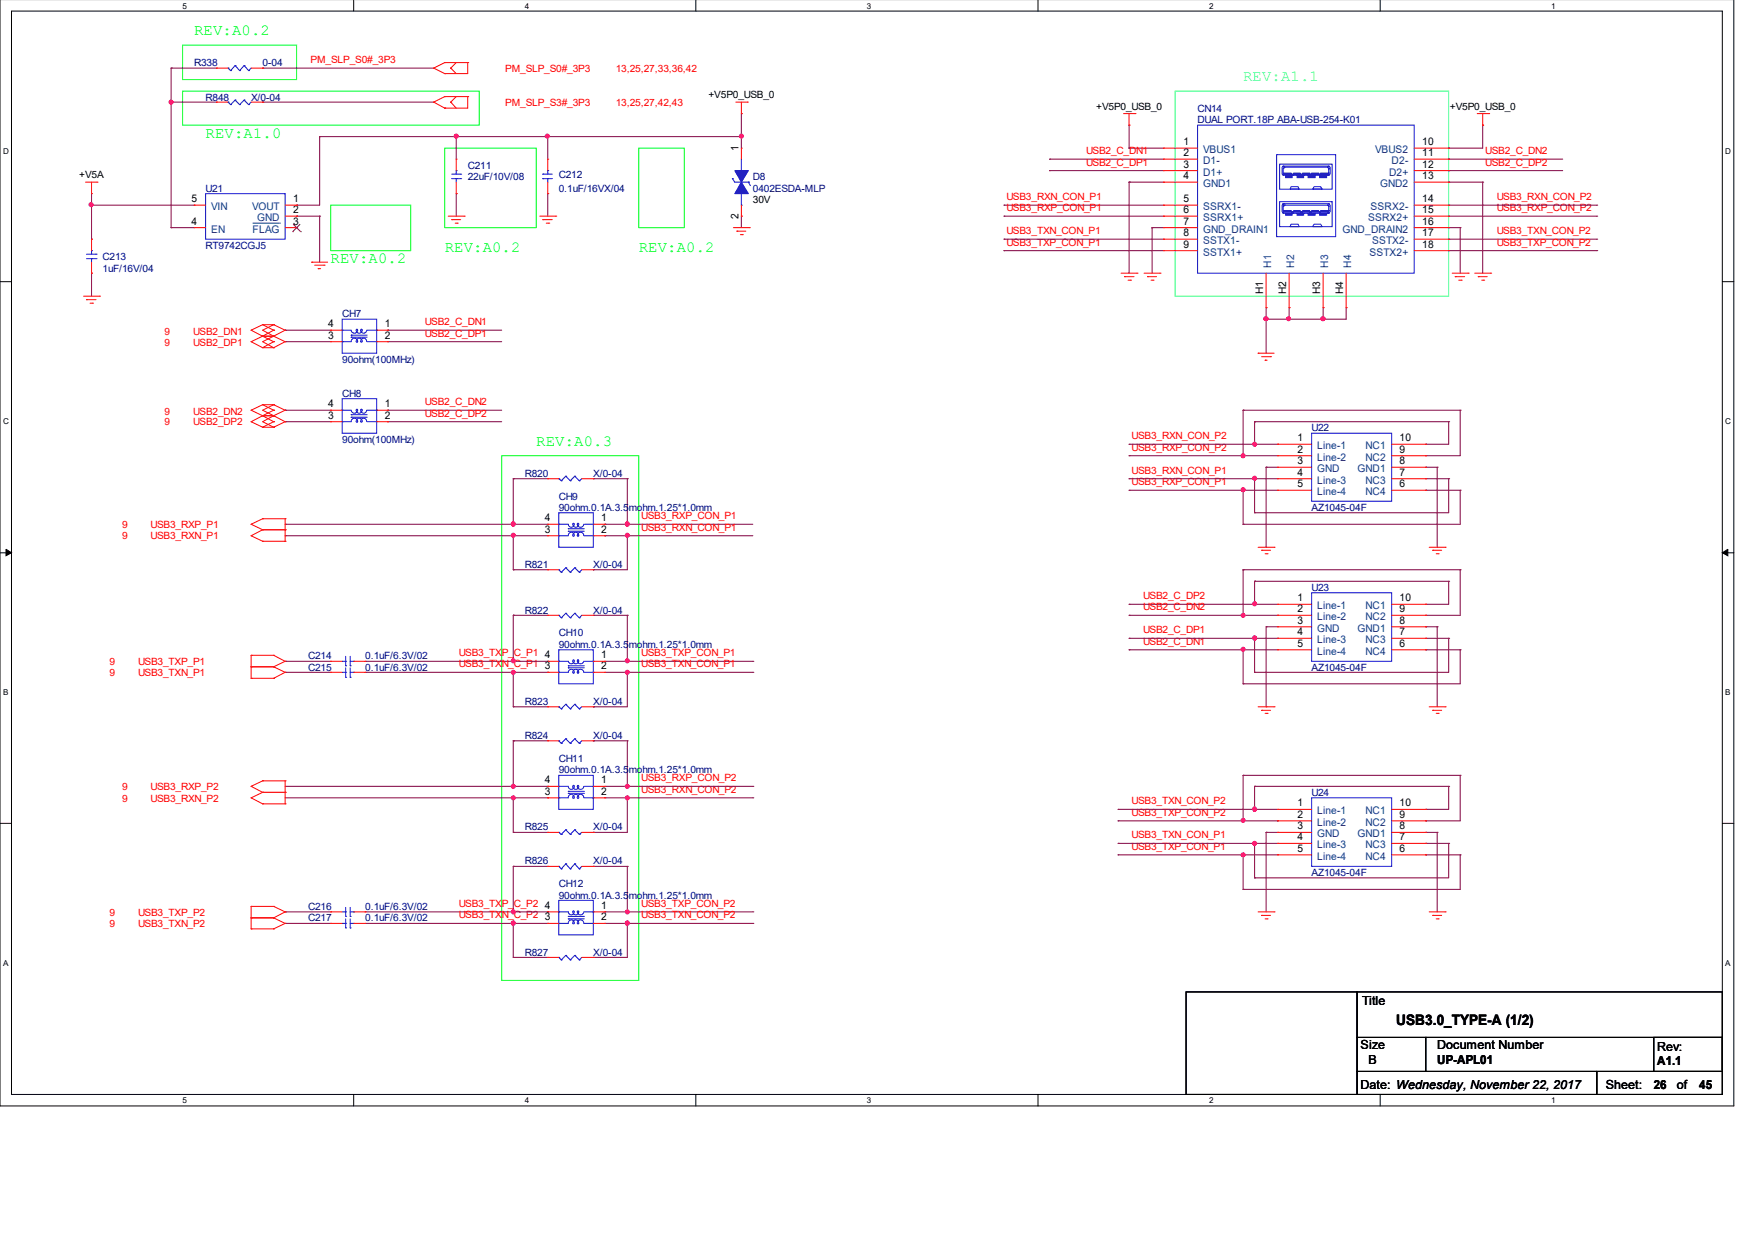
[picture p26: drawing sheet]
<svg xmlns="http://www.w3.org/2000/svg" width="297mm" height="210mm" viewBox="0 0 297 210" stroke-linecap="round" stroke-linejoin="round" font-family="sans-serif">
<defs><g id="words">
<g font-size="2.6" fill="#0f0">
<text x="32.9" y="5.9">REV:A0.2</text>
<text x="34.8" y="23.3">REV:A1.0</text>
<text x="56" y="44.5">REV:A0.2</text>
<text x="75.3" y="42.6">REV:A0.2</text>
<text x="108.1" y="42.6">REV:A0.2</text>
<text x="90.8" y="75.5">REV:A0.3</text>
</g>
<text font-size="2.6" fill="#0ff" x="210.4" y="13.6">REV:A1.1</text>
<text font-size="2.5" x="236.3" y="173.5">USB3.0_TYPE-A (1/2)</text>
<g font-size="2.1">
<text x="230.5" y="170.2">Title</text>
<text x="230.3" y="177.6">Size</text>
<text x="243.2" y="177.6">Document Number</text>
<text x="280.5" y="178">Rev:</text>
<text x="230.3" y="184.3">Date: Wednesday, November 22, 2017</text>
<text x="231.6" y="180.1">B</text>
<text x="243.2" y="180.2">UP-APL01</text>
<text x="271.8" y="184.3">Sheet:</text>
<text x="279.9" y="184.4">26</text>
<text x="280.5" y="180.4">A1.1</text>
<text x="283.8" y="184.3">of</text>
<text x="287.6" y="184.4">45</text>
</g>
<g font-size="1.8">
<text x="125" y="25.6" transform="rotate(-90 125 25.6)">1</text>
<text x="200.3" y="24.6">1</text>
<text x="200.3" y="26.4">2</text>
<text x="200.3" y="28.4">3</text>
<text x="240.7" y="24.6">10</text>
<text x="240.7" y="26.4">11</text>
<text x="240.7" y="28.4">12</text>
<text x="32.4" y="34.2">5</text>
<text x="49.6" y="34.2">1</text>
<text x="200.3" y="30.3">4</text>
<text x="200.3" y="34.2">5</text>
<text x="240.7" y="30.3">13</text>
<text x="240.7" y="34.2">14</text>
<text x="32.4" y="38">4</text>
<text x="49.6" y="38">3</text>
<text x="49.6" y="36.1">2</text>
<text x="125" y="37" transform="rotate(-90 125 37)">2</text>
<text x="200.3" y="36.1">6</text>
<text x="200.3" y="38">7</text>
<text x="200.3" y="40">8</text>
<text x="200.3" y="41.9">9</text>
<text x="240.7" y="36.1">15</text>
<text x="240.7" y="38">16</text>
<text x="240.7" y="40">17</text>
<text x="240.7" y="41.9">18</text>
<text x="213.8" y="49.8" transform="rotate(-90 213.8 49.8)">H1</text>
<text x="217.7" y="49.8" transform="rotate(-90 217.7 49.8)">H2</text>
<text x="223.4" y="49.8" transform="rotate(-90 223.4 49.8)">H3</text>
<text x="227.3" y="49.8" transform="rotate(-90 227.3 49.8)">H4</text>
<text x="55.5" y="55.4">4</text>
<text x="55.5" y="57.3">3</text>
<text x="65.1" y="57.3">2</text>
<text x="65.1" y="55.4">1</text>
<text x="55.5" y="68.9">4</text>
<text x="55.5" y="70.9">3</text>
<text x="65.1" y="70.9">2</text>
<text x="65.1" y="68.9">1</text>
<text x="219.6" y="74.7">1</text>
<text x="219.6" y="76.6">2</text>
<text x="236.9" y="76.6">9</text>
<text x="236.9" y="74.7">10</text>
<text x="219.6" y="78.6">3</text>
<text x="219.6" y="80.5">4</text>
<text x="219.6" y="82.5">5</text>
<text x="236.9" y="80.5">7</text>
<text x="236.9" y="82.5">6</text>
<text x="236.9" y="78.6">8</text>
<text x="92.2" y="88.2">4</text>
<text x="101.8" y="88.2">1</text>
<text x="92.2" y="90.2">3</text>
<text x="101.8" y="90.2">2</text>
<text x="219.6" y="101.8">1</text>
<text x="236.9" y="101.8">10</text>
<text x="219.6" y="103.6">2</text>
<text x="219.6" y="105.6">3</text>
<text x="219.6" y="107.5">4</text>
<text x="236.9" y="103.6">9</text>
<text x="236.9" y="107.5">7</text>
<text x="236.9" y="105.6">8</text>
<text x="92.2" y="111.4">4</text>
<text x="92.2" y="113.3">3</text>
<text x="101.8" y="113.3">2</text>
<text x="101.8" y="111.4">1</text>
<text x="219.6" y="109.5">5</text>
<text x="236.9" y="109.5">6</text>
<text x="92.2" y="132.6">4</text>
<text x="92.2" y="134.5">3</text>
<text x="101.8" y="134.5">2</text>
<text x="101.8" y="132.6">1</text>
<text x="219.6" y="136.5">1</text>
<text x="236.9" y="136.5">10</text>
<text x="219.6" y="138.4">2</text>
<text x="219.6" y="140.4">3</text>
<text x="219.6" y="142.3">4</text>
<text x="236.9" y="138.4">9</text>
<text x="236.9" y="142.3">7</text>
<text x="236.9" y="140.4">8</text>
<text x="219.6" y="144.2">5</text>
<text x="236.9" y="144.2">6</text>
<text x="92.2" y="153.9">4</text>
<text x="92.2" y="155.8">3</text>
<text x="101.8" y="155.8">2</text>
<text x="101.8" y="153.9">1</text>
</g>
<g font-size="1.8" fill="#004080">
<text x="203.6" y="25.9">VBUS1</text>
<text x="203.6" y="27.8">D1-</text>
<text x="203.6" y="29.7">D1+</text>
<text x="232.7" y="25.9">VBUS2</text>
<text x="235.1" y="29.7">D2+</text>
<text x="235.5" y="27.8">D2-</text>
<text x="35.7" y="35.6">VIN</text>
<text x="42.7" y="35.6">VOUT</text>
<text x="203.6" y="31.7">GND1</text>
<text x="203.6" y="35.6">SSRX1-</text>
<text x="232" y="35.6">SSRX2-</text>
<text x="233.6" y="31.7">GND2</text>
<text x="35.7" y="39.4">EN</text>
<text x="42.8" y="39.4">FLAG</text>
<text x="43.5" y="37.4">GND</text>
<text x="203.6" y="37.4">SSRX1+</text>
<text x="203.6" y="39.4">GND_DRAIN1</text>
<text x="203.6" y="41.3">SSTX1-</text>
<text x="227.2" y="39.4">GND_DRAIN2</text>
<text x="231.6" y="37.4">SSRX2+</text>
<text x="232.2" y="41.3">SSTX2-</text>
<text x="203.6" y="43.3">SSTX1+</text>
<text x="215.1" y="45.3" transform="rotate(-90 215.1 45.3)">H1</text>
<text x="219" y="45.3" transform="rotate(-90 219 45.3)">H2</text>
<text x="224.8" y="45.3" transform="rotate(-90 224.8 45.3)">H3</text>
<text x="228.7" y="45.3" transform="rotate(-90 228.7 45.3)">H4</text>
<text x="231.8" y="43.3">SSTX2+</text>
<text x="222.9" y="76">Line-1</text>
<text x="222.9" y="78">Line-2</text>
<text x="231.1" y="78">NC2</text>
<text x="231.1" y="76">NC1</text>
<text x="222.9" y="79.9">GND</text>
<text x="222.9" y="81.9">Line-3</text>
<text x="222.9" y="83.8">Line-4</text>
<text x="229.8" y="79.9">GND1</text>
<text x="231.1" y="81.9">NC3</text>
<text x="231.1" y="83.8">NC4</text>
<text x="222.9" y="103.1">Line-1</text>
<text x="222.9" y="105">Line-2</text>
<text x="222.9" y="106.9">GND</text>
<text x="229.8" y="106.9">GND1</text>
<text x="231.1" y="105">NC2</text>
<text x="231.1" y="103.1">NC1</text>
<text x="222.9" y="108.9">Line-3</text>
<text x="222.9" y="110.8">Line-4</text>
<text x="231.1" y="108.9">NC3</text>
<text x="231.1" y="110.8">NC4</text>
<text x="222.9" y="137.9">Line-1</text>
<text x="231.1" y="137.9">NC1</text>
<text x="222.9" y="139.8">Line-2</text>
<text x="222.9" y="141.7">GND</text>
<text x="222.9" y="143.6">Line-3</text>
<text x="229.8" y="141.7">GND1</text>
<text x="231.1" y="139.8">NC2</text>
<text x="231.1" y="143.6">NC3</text>
<text x="222.9" y="145.6">Line-4</text>
<text x="231.1" y="145.6">NC4</text>
</g>
<g font-size="1.7" fill="#000080">
<text x="32.9" y="11.2">R338</text>
<text x="44.4" y="11.2">0-04</text>
<text x="34.8" y="17">R848</text>
<text x="42.5" y="17">X/0-04</text>
<text x="202.7" y="18.9">CN14</text>
<text x="202.7" y="20.8">DUAL PORT.18P ABA-USB-254-K01</text>
<text x="79.2" y="28.5">C211</text>
<text x="34.8" y="32.4">U21</text>
<text x="79.2" y="30.5">22uF/10V/08</text>
<text x="94.6" y="30.2">C212</text>
<text x="94.6" y="32.4">0.1uF/16VX/04</text>
<text x="127.4" y="30.5">D8</text>
<text x="127.4" y="32.4">0402ESDA-MLP</text>
<text x="17.4" y="44">C213</text>
<text x="17.4" y="46">1uF/16V/04</text>
<text x="34.8" y="42.1">RT9742CGJ5</text>
<text x="57.9" y="53.7">CH7</text>
<text x="57.9" y="61.4">90ohm(100MHz)</text>
<text x="57.9" y="67.2">CH8</text>
<text x="57.9" y="74.9">90ohm(100MHz)</text>
<text x="222" y="73">U22</text>
<text x="88.8" y="80.7">R820</text>
<text x="100.4" y="80.7">X/0-04</text>
<text x="94.6" y="84.6">CH9</text>
<text x="94.6" y="86.5">90ohm.0.1A.3.5mohm.1.25*1.0mm</text>
<text x="222" y="86.5">AZ1045-04F</text>
<text x="88.8" y="96.1">R821</text>
<text x="100.4" y="96.1">X/0-04</text>
<text x="222" y="100">U23</text>
<text x="88.8" y="103.9">R822</text>
<text x="94.6" y="107.7">CH10</text>
<text x="100.4" y="103.9">X/0-04</text>
<text x="52.2" y="111.6">C214</text>
<text x="52.2" y="113.6">C215</text>
<text x="61.8" y="111.6">0.1uF/6.3V/02</text>
<text x="61.8" y="113.6">0.1uF/6.3V/02</text>
<text x="94.6" y="109.7">90ohm.0.1A.3.5mohm.1.25*1.0mm</text>
<text x="222" y="113.6">AZ1045-04F</text>
<text x="88.8" y="119.3">R823</text>
<text x="100.4" y="119.3">X/0-04</text>
<text x="88.8" y="125.1">R824</text>
<text x="100.4" y="125.1">X/0-04</text>
<text x="94.6" y="129">CH11</text>
<text x="94.6" y="130.9">90ohm.0.1A.3.5mohm.1.25*1.0mm</text>
<text x="222" y="134.7">U24</text>
<text x="88.8" y="140.6">R825</text>
<text x="100.4" y="140.6">X/0-04</text>
<text x="88.8" y="146.3">R826</text>
<text x="100.4" y="146.3">X/0-04</text>
<text x="222" y="148.3">AZ1045-04F</text>
<text x="52.2" y="154">C216</text>
<text x="52.2" y="156">C217</text>
<text x="61.8" y="154">0.1uF/6.3V/02</text>
<text x="61.8" y="156">0.1uF/6.3V/02</text>
<text x="94.6" y="150.2">CH12</text>
<text x="94.6" y="152.2">90ohm.0.1A.3.5mohm.1.25*1.0mm</text>
<text x="88.8" y="161.8">R827</text>
<text x="100.4" y="161.8">X/0-04</text>
</g>
<g font-size="1.7" fill="#f00">
<text x="52.6" y="10.7">PM_SLP_S0#_3P3</text>
<text x="85.5" y="12.2">PM_SLP_S0#_3P3</text>
<text x="85.5" y="18">PM_SLP_S3#_3P3</text>
<text x="104.2" y="12.2">13,25,27,33,36,42</text>
<text x="104.2" y="18">13,25,27,42,43</text>
<text x="183.8" y="26.1">USB2_C_DN1</text>
<text x="183.8" y="28">USB2_C_DP1</text>
<text x="251.4" y="26.1">USB2_C_DN2</text>
<text x="251.4" y="28">USB2_C_DP2</text>
<text x="170.3" y="33.9">USB3_RXN_CON_P1</text>
<text x="170.3" y="35.7">USB3_RXP_CON_P1</text>
<text x="253.3" y="35.7">USB3_RXP_CON_P2</text>
<text x="253.3" y="33.9">USB3_RXN_CON_P2</text>
<text x="170.3" y="41.6">USB3_TXP_CON_P1</text>
<text x="170.3" y="39.6">USB3_TXN_CON_P1</text>
<text x="253.3" y="39.6">USB3_TXN_CON_P2</text>
<text x="253.3" y="41.6">USB3_TXP_CON_P2</text>
<text x="27.9" y="56.7">9</text>
<text x="27.9" y="58.5">9</text>
<text x="32.7" y="56.7">USB2_DN1</text>
<text x="32.7" y="58.5">USB2_DP1</text>
<text x="71.9" y="55">USB2_C_DN1</text>
<text x="71.9" y="57">USB2_C_DP1</text>
<text x="27.9" y="70.3">9</text>
<text x="27.9" y="72">9</text>
<text x="32.7" y="70.3">USB2_DN2</text>
<text x="32.7" y="72">USB2_DP2</text>
<text x="71.9" y="68.6">USB2_C_DN2</text>
<text x="71.9" y="70.5">USB2_C_DP2</text>
<text x="191.5" y="76.3">USB3_RXP_CON_P2</text>
<text x="191.5" y="74.4">USB3_RXN_CON_P2</text>
<text x="191.5" y="82.1">USB3_RXP_CON_P1</text>
<text x="191.5" y="80.2">USB3_RXN_CON_P1</text>
<text x="20.7" y="89.4">9</text>
<text x="25.5" y="89.4">USB3_RXP_P1</text>
<text x="108.5" y="87.9">USB3_RXP_CON_P1</text>
<text x="108.5" y="89.8">USB3_RXN_CON_P1</text>
<text x="20.7" y="91.3">9</text>
<text x="25.5" y="91.3">USB3_RXN_P1</text>
<text x="193.5" y="101.4">USB2_C_DP2</text>
<text x="193.5" y="103.3">USB2_C_DN2</text>
<text x="193.5" y="107.2">USB2_C_DP1</text>
<text x="18.5" y="112.5">9</text>
<text x="23.4" y="112.5">USB3_TXP_P1</text>
<text x="77.6" y="111.1">USB3_TXP_C_P1</text>
<text x="77.6" y="113">USB3_TXN_C_P1</text>
<text x="108.5" y="111.1">USB3_TXP_CON_P1</text>
<text x="108.5" y="113">USB3_TXN_CON_P1</text>
<text x="193.5" y="109.1">USB2_C_DN1</text>
<text x="18.5" y="114.5">9</text>
<text x="23.4" y="114.5">USB3_TXN_P1</text>
<text x="20.7" y="135.7">9</text>
<text x="20.7" y="133.8">9</text>
<text x="25.5" y="135.7">USB3_RXN_P2</text>
<text x="25.5" y="133.8">USB3_RXP_P2</text>
<text x="108.5" y="134.2">USB3_RXN_CON_P2</text>
<text x="108.5" y="132.3">USB3_RXP_CON_P2</text>
<text x="191.5" y="136.2">USB3_TXN_CON_P2</text>
<text x="191.5" y="138.1">USB3_TXP_CON_P2</text>
<text x="191.5" y="143.9">USB3_TXP_CON_P1</text>
<text x="191.5" y="141.9">USB3_TXN_CON_P1</text>
<text x="18.5" y="155">9</text>
<text x="23.4" y="155">USB3_TXP_P2</text>
<text x="77.6" y="153.5">USB3_TXP_C_P2</text>
<text x="77.6" y="155.5">USB3_TXN_C_P2</text>
<text x="108.5" y="153.5">USB3_TXP_CON_P2</text>
<text x="108.5" y="155.5">USB3_TXN_CON_P2</text>
<text x="18.5" y="157">9</text>
<text x="23.4" y="157">USB3_TXN_P2</text>
</g>
<g font-size="1.7">
<text x="119.9" y="16.6">+V5P0_USB_0</text>
<text x="185.5" y="18.6">+V5P0_USB_0</text>
<text x="245.4" y="18.6">+V5P0_USB_0</text>
<text x="13.4" y="30.2">+V5A</text>
<text x="127.4" y="34.4">30V</text>
</g>
<g font-size="1.4">
<text x="30.9" y="1.5">5</text>
<text x="88.8" y="1.5">4</text>
<text x="146.7" y="1.5">3</text>
<text x="204.6" y="1.5">2</text>
<text x="262.6" y="1.5">1</text>
<text x=".5" y="26">D</text>
<text x="292" y="26">D</text>
<text x=".5" y="71.8">C</text>
<text x="292" y="71.8">C</text>
<text x=".5" y="117.7">B</text>
<text x="292" y="117.7">B</text>
<text x=".5" y="163.5">A</text>
<text x="292" y="163.5">A</text>
<text x="30.9" y="186.8">5</text>
<text x="88.8" y="186.8">4</text>
<text x="146.7" y="186.8">3</text>
<text x="204.6" y="186.8">2</text>
<text x="262.6" y="186.8">1</text>
</g>
</g></defs>
<path d="M0 -.1v187.3h293.5v-187.3M1.9 1.9h289.6v183.4h-289.6z" fill="none" stroke="#000" stroke-width=".17"/>
<g fill="#fff">
<path d="M30.9 .2h.7v1.4h-.7z"/>
<path d="M30.9 185.5h.7v1.5h-.7z"/>
</g>
<path d="M59.9 -.1v2M59.9 185.3v1.9" fill="none" stroke="#000" stroke-width=".17"/>
<g fill="#fff">
<path d="M88.8 .2h.7v1.4h-.7z"/>
<path d="M88.8 185.5h.7v1.5h-.7z"/>
</g>
<path d="M117.8 -.1v2M117.8 185.3v1.9" fill="none" stroke="#000" stroke-width=".17"/>
<g fill="#fff">
<path d="M146.7 .2h.7v1.4h-.7z"/>
<path d="M146.7 185.5h.7v1.5h-.7z"/>
</g>
<path d="M175.7 -.1v2M175.7 185.3v1.9" fill="none" stroke="#000" stroke-width=".17"/>
<g fill="#fff">
<path d="M204.6 .2h.7v1.4h-.7z"/>
<path d="M204.6 185.5h.7v1.5h-.7z"/>
</g>
<path d="M233.6 -.1v2M233.6 185.3v1.9" fill="none" stroke="#000" stroke-width=".17"/>
<g fill="#fff">
<path d="M262.6 .2h.6v1.4h-.6z"/>
<path d="M262.6 185.5h.6v1.5h-.6z"/>
<path d="M.5 24.7h.9v1.5h-.9z"/>
<path d="M292 24.7h.9v1.5h-.9z"/>
<path d="M.5 70.5h.9v1.5h-.9z"/>
<path d="M292 70.5h.9v1.5h-.9z"/>
</g>
<path d="M0 47.7h1.9M291.5 47.7h2" fill="none" stroke="#000" stroke-width=".17"/>
<g fill="#fff">
<path d="M.5 116.4h.9v1.5h-.9z"/>
<path d="M292 116.4h.9v1.5h-.9z"/>
</g>
<path d="M0 93.6h1.9M291.5 93.6h2" fill="none" stroke="#000" stroke-width=".17"/>
<path d="M1 93l.9 .6-.9 .5zM291.5 93.6l.9-.6v1.1z" fill="#000" stroke="#000" stroke-width=".17"/>
<g fill="#fff">
<path d="M.5 162.2h.9v1.5h-.9z"/>
<path d="M292 162.2h.9v1.5h-.9z"/>
</g>
<path d="M0 139.4h1.9M291.5 139.4h2M200.7 167.9h29v17.4h-29zM229.7 175.6h11.6v5.8h-11.6zM229.7 167.9h61.8v7.7h-61.8zM241.3 175.6h50.2v5.8h-50.2zM279.9 175.6h11.6v5.8h-11.6zM229.7 181.4h40.6v3.9h-40.6zM270.3 181.4h21.2v3.9h-21.2z" fill="none" stroke="#000" stroke-width=".17"/>
<path d="M30.9 7.6h19.3v5.9h-19.3zM30.9 15.4h50.2v5.8h-50.2zM56 34.7h13.5v7.7h-13.5zM75.3 25.1h15.5v13.4h-15.5zM108.1 25.1h7.7v13.4h-7.7zM84.9 77.1h23.2v88.9h-23.2z" fill="none" stroke="#0f0" stroke-width=".17"/>
<path d="M198.9 15.4h46.3v34.7h-46.3z" fill="none" stroke="#0ff" stroke-width=".17"/>
<g fill="none" stroke="#800040" stroke-width=".17">
<path d="M29 17.3h.1M29 11.5h.1M29 11.5v27M29 11.5h7.7M29 17.3h7.7M44.4 11.5h.1M44.4 17.3h.1M44.4 11.5h29M44.4 17.3h29M125.5 19.2h.1M125.5 19.2v5.9M15.5 34.7h.1"/>
<path d="M15.5 34.7h17.4M15.5 32.8v7.7M29 38.5h.1M29 38.5h3.9M32.9 34.7h.1M50.2 34.7h.1M50.2 36.6h.1M50.2 36.6h3.9M54.1 23.1h.1M54.1 36.6h.1M54.1 23.1v11.6h-3.9M54.1 36.6v7.8"/>
<path d="M54.1 23.1h71.4M77.2 23.1h.1M77.2 32.8h.1M77.2 23.1v3.8M77.2 32.8v3.8M92.7 23.1h.1M92.7 32.8h.1M92.7 23.1v3.8M92.7 32.8v3.8M125.5 23.1h.1M125.5 36.6h.1M125.5 36.6v1.9"/>
<path d="M169.9 34.7h.1M169.9 36.6h.1M169.9 34.7h27M169.9 36.6h27M177.6 26.9h.1M177.6 28.9h.1M177.6 26.9h19.3M177.6 28.9h19.3M191.1 30.8h.1M191.1 21.2h.1M191.1 25.1h.1M191.1 25.1h5.8"/>
<path d="M191.1 30.8h5.8M191.1 21.2v3.9M191.1 30.8v15.4M195 38.5h.1M195 38.5h1.9M195 38.5v7.7M245.2 25.1h.1M245.2 38.5h.1M245.2 30.8h.1M245.2 26.9h.1M245.2 28.9h.1M245.2 34.7h25.1"/>
<path d="M245.2 36.6h25.1M245.2 38.5h1.9M245.2 30.8h5.8M245.2 26.9h19.3M245.2 28.9h19.3M247.1 38.5h.1M247.1 38.5v7.7M251 21.2h.1M251 30.8h.1M251 21.2v3.9h-5.8M251 30.8v15.4M270.3 36.6h.1"/>
<path d="M270.3 34.7h.1M15.5 46.2h.1M15.5 40.5h.1M15.5 46.2v3.9M48.3 57.8h.1M48.3 55.9h.1M48.3 55.9h7.7M48.3 57.8h7.7M65.6 55.9h.1M65.6 57.8h.1M65.6 55.9h19.3M65.6 57.8h19.3"/>
<path d="M169.9 42.4h.1M169.9 40.5h.1M169.9 42.4h27M169.9 40.5h27M214.3 52.1h.1M214.3 54h.1M214.3 52.1v7.7M218.2 52.1h.1M218.2 54h.1M218.2 52.1v1.9M223.9 52.1h.1M223.9 54h.1"/>
<path d="M223.9 52.1v1.9M227.8 52.1h.1M227.8 52.1v1.9h-13.5M245.2 42.4h25.1M245.2 40.5h25.1M270.3 40.5h.1M270.3 42.4h.1M48.3 71.4h.1M48.3 69.4h.1M48.3 71.4h7.7M48.3 69.4h7.7M65.6 69.4h.1"/>
<path d="M65.6 71.4h.1M65.6 71.4h19.3M65.6 69.4h19.3M191.1 77.1h.1M191.1 75.2h.1M191.1 77.1h25.1M191.1 75.2h25.1M210.4 77.1h.1M210.4 69.4h.1M210.4 69.4v7.7M210.4 69.4h36.7M212.3 71.4h.1"/>
<path d="M212.3 71.4v3.8M212.3 71.4h32.9M214.3 79.1h.1M214.3 79.1v13.5M214.3 79.1h1.9M216.2 75.2h.1M241.3 75.2h.1M241.3 77.1h.1M241.3 79.1h.1M241.3 79.1h1.9M243.2 79.1h.1M243.2 79.1v13.5"/>
<path d="M245.2 71.4h.1M245.2 71.4v3.8h-3.9M247.1 69.4h.1M247.1 69.4v7.7h-5.8M48.3 88.7h.1M48.3 90.7h.1M48.3 88.7h44.4M48.3 90.7h44.4M86.9 81h.1M86.9 96.4h.1M86.9 90.7h.1M86.9 88.7h.1"/>
<path d="M86.9 81h5.8M86.9 96.4h5.8M86.9 81v7.7M86.9 90.7v5.7M100.4 81h.1M100.4 96.4h.1M100.4 81h5.8M102.4 90.7h.1M102.4 88.7h.1M102.4 88.7h25M102.4 90.7h25M106.2 81h.1"/>
<path d="M106.2 90.7h.1M106.2 88.7h.1M106.2 90.7v5.7h-5.8M106.2 81v7.7M191.1 83h.1M191.1 81h.1M191.1 81h25.1M191.1 83h25.1M210.4 83h.1M210.4 88.7h.1M210.4 96.4h.1M210.4 83v5.7"/>
<path d="M210.4 96.4v7.8M210.4 96.4h36.7M212.3 81h.1M212.3 86.8h.1M212.3 98.4h.1M212.3 81v5.8M212.3 98.4v3.9M212.3 98.4h32.9M241.3 81h.1M241.3 83h.1M241.3 81h3.9M241.3 83h5.8"/>
<path d="M245.2 81h.1M245.2 98.4h.1M245.2 81v5.8h-32.9M245.2 98.4v3.9h-3.9M247.1 83h.1M247.1 96.4h.1M247.1 83v5.7h-36.7M247.1 96.4v7.8h-5.8M48.3 111.9h.1M48.3 113.8h.1M48.3 113.8h7.7M48.3 111.9h7.7"/>
<path d="M61.8 113.8h30.9M61.8 111.9h30.9M86.9 111.9h.1M86.9 113.8h.1M86.9 104.2h.1M86.9 119.6h.1M86.9 104.2h5.8M86.9 104.2v7.7M86.9 113.8v5.8M86.9 119.6h5.8M92.7 113.8h.1M92.7 111.9h.1"/>
<path d="M100.4 104.2h.1M100.4 119.6h.1M100.4 104.2h5.8M102.4 113.8h25M102.4 111.9h25M106.2 111.9h.1M106.2 113.8h.1M106.2 104.2h.1M106.2 104.2v7.7M106.2 113.8v5.8h-5.8M127.4 111.9h.1M127.4 113.8h.1"/>
<path d="M191.1 102.3h.1M191.1 110h.1M191.1 104.2h.1M191.1 108h.1M191.1 104.2h25.1M191.1 108h25.1M191.1 110h25.1M191.1 102.3h25.1M210.4 110h.1M210.4 115.8h.1M210.4 110v5.8M212.3 108h.1"/>
<path d="M212.3 102.3h.1M212.3 113.8h.1M212.3 108v5.8M214.3 106.1h.1M214.3 119.6h.1M214.3 106.1v13.5M214.3 106.1h1.9M216.2 104.2h.1M216.2 108h.1M241.3 102.3h.1M241.3 104.2h.1M241.3 108h.1"/>
<path d="M241.3 110h.1M241.3 106.1h.1M241.3 108h3.9M241.3 110h5.8M241.3 106.1h1.9M243.2 106.1h.1M243.2 106.1v13.5M245.2 108h.1M245.2 108v5.8h-32.9M247.1 110h.1M247.1 110v5.8h-36.7M48.3 133.1h44.4"/>
<path d="M48.3 135.1h44.4M86.9 133.1h.1M86.9 135.1h.1M86.9 125.4h.1M86.9 125.4v7.7M86.9 135.1v5.8M86.9 125.4h5.8M92.7 133.1h.1M92.7 135.1h.1M100.4 125.4h.1M100.4 125.4h5.8M102.4 133.1h25"/>
<path d="M102.4 135.1h25M106.2 135.1h.1M106.2 133.1h.1M106.2 125.4h.1M106.2 135.1v5.8h-5.8M106.2 125.4v7.7M127.4 135.1h.1M127.4 133.1h.1M189.2 139h.1M189.2 137h.1M189.2 137h27M189.2 139h27"/>
<path d="M210.4 131.2h.1M210.4 131.2v7.8M210.4 131.2h36.7M212.3 137h.1M212.3 133.1h.1M212.3 133.1v3.9M212.3 133.1h32.9M216.2 139h.1M241.3 137h.1M241.3 139h.1M245.2 133.1h.1M245.2 133.1v3.9h-3.9"/>
<path d="M247.1 131.2h.1M247.1 131.2v7.8h-5.8M48.3 156.3h.1M48.3 154.4h.1M48.3 154.4h7.7M48.3 156.3h7.7M61.8 154.4h30.9M61.8 156.3h30.9M86.9 154.4h.1M86.9 156.3h.1M86.9 140.9h.1M86.9 146.7h.1"/>
<path d="M86.9 140.9h5.8M86.9 146.7v7.7M86.9 156.3v5.8M86.9 146.7h5.8M92.7 154.4h.1M92.7 156.3h.1M100.4 140.9h.1M100.4 146.7h.1M100.4 146.7h5.8M102.4 154.4h25M102.4 156.3h25M106.2 154.4h.1"/>
<path d="M106.2 156.3h.1M106.2 146.7h.1M106.2 146.7v7.7M106.2 156.3v5.8h-5.8M127.4 154.4h.1M127.4 156.3h.1M189.2 144.7h.1M189.2 142.8h.1M189.2 142.8h27M189.2 144.7h27M210.4 144.7h.1M210.4 150.6h.1"/>
<path d="M210.4 144.7v5.9M212.3 142.8h.1M212.3 148.6h.1M212.3 142.8v5.8M214.3 140.9h.1M214.3 140.9h1.9M214.3 140.9v13.5M241.3 142.8h.1M241.3 144.7h.1M241.3 140.9h.1M241.3 142.8h3.9M241.3 144.7h5.8"/>
<path d="M241.3 140.9h1.9M243.2 140.9h.1M243.2 140.9v13.5M245.2 142.8h.1M245.2 142.8v5.8h-32.9M247.1 144.7h.1M247.1 144.7v5.9h-36.7M86.9 162.1h.1M86.9 162.1h5.8M100.4 162.1h.1"/>
</g>
<g fill="#f0f" stroke="#f0f" stroke-width=".17">
<circle cx="92.6" cy="23" r=".34"/>
<circle cx="125.5" cy="23" r=".34"/>
<circle cx="212.3" cy="137" r=".36"/>
<circle cx="210.4" cy="138.9" r=".34"/>
<circle cx="212.3" cy="142.8" r=".34"/>
<circle cx="210.4" cy="144.7" r=".34"/>
<circle cx="223.9" cy="53.9" r=".36"/>
<circle cx="218.1" cy="53.9" r=".34"/>
<circle cx="214.3" cy="53.9" r=".36"/>
<circle cx="77.2" cy="23" r=".34"/>
<circle cx="210.4" cy="82.9" r=".34"/>
<circle cx="212.3" cy="75.2" r=".34"/>
<circle cx="210.4" cy="77.1" r=".34"/>
<circle cx="212.3" cy="102.2" r=".34"/>
<circle cx="210.4" cy="104.2" r=".34"/>
<circle cx="86.9" cy="133.1" r=".34"/>
<circle cx="86.9" cy="154.4" r=".34"/>
<circle cx="86.8" cy="156.3" r=".36"/>
<circle cx="86.9" cy="135.1" r=".34"/>
<circle cx="86.8" cy="88.7" r=".36"/>
<circle cx="86.9" cy="111.9" r=".34"/>
<circle cx="86.9" cy="113.8" r=".34"/>
<circle cx="212.3" cy="81" r=".34"/>
<circle cx="210.4" cy="109.9" r=".34"/>
<circle cx="212.3" cy="108" r=".36"/>
<circle cx="15.4" cy="34.6" r=".34"/>
<circle cx="86.9" cy="90.6" r=".34"/>
<circle cx="106.2" cy="90.6" r=".34"/>
<circle cx="106.1" cy="88.7" r=".36"/>
<circle cx="106.2" cy="111.9" r=".34"/>
<circle cx="106.2" cy="113.8" r=".34"/>
<circle cx="106.2" cy="135.1" r=".34"/>
<circle cx="106.2" cy="133.1" r=".34"/>
<circle cx="106.2" cy="154.4" r=".34"/>
<circle cx="106.1" cy="156.3" r=".36"/>
<circle cx="29" cy="17.3" r=".34"/>
</g>
<g fill="none" stroke="#f00" stroke-width=".17">
<path d="M36.7 17.3h.1M36.7 11.5h.1M36.7 17.3h1.9M36.7 11.5h1.9M42.5 17.3h1.9M42.5 11.5h1.9M44.4 17.3h.1M44.4 11.5h.1M73.4 11.5h.1M73.4 17.3h.1M73.4 11.5l1.9 1M73.4 17.3l1.9 1"/>
<path d="M75.3 12.5h.1M75.3 10.6h.1M75.3 18.3h.1M75.3 16.4h.1M75.3 10.6h3.9M75.3 10.6l-1.9 .9M75.3 16.4h3.9M75.3 16.4l-1.9 .9M76.3 11.5h.1M76.3 17.3h.1M76.3 11.5l.9 1M76.3 17.3l.9 1"/>
<path d="M77.2 10.6l-.9 .9M77.2 16.4l-.9 .9M79.2 10.6h.1M79.2 16.4h.1M79.2 10.6v1.9h-3.9M79.2 16.4v1.9h-3.9M124.5 17.3h2M125.5 19.2h.1M125.5 17.3v1.9M126.5 17.3h.1M190.2 19.2h1.9M191.1 19.2v2"/>
<path d="M192.1 19.2h.1M250 19.2h2M251 19.2v2M252 19.2h.1M14.5 30.8h1.9M15.5 32.8h.1M15.5 30.8v2M16.4 30.8h.1M32.9 38.5h.1M32.9 34.7h.1M32.9 38.5h1.9M32.9 34.7h1.9"/>
<path d="M48.3 36.6h1.9M48.3 38.5h1.9M48.3 34.7h1.9M50.2 38.5h.1M50.2 36.6h.1M50.2 34.7h.1M75.9 36.6h2.7M76.5 37.2h.1M76.5 37.2h1.5M77 37.8h.4M77.2 26.9h.1M77.2 32.8h.1"/>
<path d="M77.2 26.9v2M77.2 30.8v2M77.4 37.8h.1M78.6 36.6h.1M91.4 36.6h2.7M91.9 37.2h.1M91.9 37.2h1.6M92.5 37.8h.4M92.7 32.8h.1M92.7 26.9h.1M92.7 26.9v2M92.7 30.8v2"/>
<path d="M92.9 37.8h.1M94.1 36.6h.1M124.1 38.5h2.7M124.7 39.1h.1M124.7 39.1h1.5M125.3 39.7h.3M125.5 25.1h.1M125.5 36.6h.1M125.5 25.1v1.8M125.5 34.7v1.9M125.6 39.7h.1M126.8 38.5h.1"/>
<path d="M191.1 21.2h.1M196.9 25.1h.1M196.9 26.9h.1M196.9 28.9h.1M196.9 30.8h.1M196.9 34.7h.1M196.9 36.6h.1M196.9 38.5h.1M196.9 36.6h5.8M196.9 30.8h5.8M196.9 38.5h5.8M196.9 34.7h5.8"/>
<path d="M196.9 25.1h5.8M196.9 26.9h5.8M196.9 28.9h5.8M239.4 36.6h5.8M239.4 30.8h5.8M239.4 38.5h5.8M239.4 34.7h5.8M239.4 25.1h5.8M239.4 26.9h5.8M239.4 28.9h5.8M245.2 25.1h.1M245.2 26.9h.1"/>
<path d="M245.2 28.9h.1M245.2 30.8h.1M245.2 34.7h.1M245.2 36.6h.1M245.2 38.5h.1M251 21.2h.1M14.1 50.1h2.7M14.6 50.7h.1M14.6 50.7h1.7M15.2 51.3h.5M15.5 46.2h.1M15.5 40.5h.1"/>
<path d="M15.5 40.5v1.9M15.5 44.4v1.8M15.7 51.3h.1M16.8 50.1h.1M42.5 55.9h.1M42.5 57.8h.1M42.5 55.9l1.9 1M42.5 57.8l1.9 1.1M44.4 55h.1M44.4 56.9h.1M44.4 58.9h.1M44.4 55h1.9"/>
<path d="M44.4 55l-1.9 .9M44.4 56.9h1.9M44.4 55l1.9 .9M44.4 56.9l-1.9 .9M44.4 58.9h1.9M44.4 56.9l1.9 .9M46.3 56.9h.1M46.3 55h.1M46.3 55.9h.1M46.3 58.9h.1M46.3 57.8h.1M46.3 55l2 .9"/>
<path d="M46.3 55l-1.9 .9 1.9 1M46.3 55.9l-1.9 1M46.3 56.9l2 .9M46.3 56.9l-1.9 .9 1.9 1.1M46.3 57.8l-1.9 1.1M48.3 55.9h.1M48.3 57.8h.1M48.3 55.9l-2 1M48.3 57.8l-2 1.1M52.7 44.4h.1M52.7 44.4h2.8M53.3 44.9h1.6"/>
<path d="M53.8 45.5h.1M53.8 45.5h.5M54.9 44.9h.1M56 55.9h.1M56 57.8h.1M56 57.8h1.9M56 55.9h1.9M63.8 57.8h1.8M63.8 55.9h1.8M65.6 57.8h.1M65.6 55.9h.1M189.7 46.2h2.7"/>
<path d="M190.3 46.8h.1M190.3 46.8h1.6M190.9 47.4h.4M191.3 47.4h.1M192.4 46.2h.1M193.6 46.2h2.7M194.2 46.8h.1M194.2 46.8h1.5M194.8 47.4h.4M195.2 47.4h.1M196.3 46.2h.1M196.9 40.5h.1"/>
<path d="M196.9 42.4h.1M196.9 40.5h5.8M196.9 42.4h5.8M212.9 59.8h.1M212.9 59.8h2.7M214.3 52.1h.1M214.3 46.2v5.9M218.2 52.1h.1M218.2 46.2v5.9M223.9 52.1h.1M223.9 46.2v5.9M227.8 52.1h.1"/>
<path d="M227.8 46.2v5.9M239.4 40.5h5.8M239.4 42.4h5.8M245.2 40.5h.1M245.2 42.4h.1M245.8 46.2h2.7M246.3 46.8h.1M246.3 46.8h1.6M246.9 47.4h.4M247.3 47.4h.1M248.5 46.2h.1M249.6 46.2h2.7"/>
<path d="M250.2 46.8h.1M250.2 46.8h1.5M250.8 47.4h.3M251.1 47.4h.1M252.3 46.2h.1M42.5 69.4h.1M42.5 71.4h.1M42.5 69.4l1.9 1M42.5 71.4l1.9 .9M44.4 68.5h.1M44.4 70.4h.1M44.4 72.3h.1"/>
<path d="M44.4 68.5h1.9M44.4 68.5l-1.9 .9M44.4 70.4h1.9M44.4 68.5l1.9 .9M44.4 70.4l-1.9 1M44.4 72.3h1.9M44.4 70.4l1.9 1M46.3 70.4h.1M46.3 68.5h.1M46.3 69.4h.1M46.3 72.3h.1M46.3 71.4h.1"/>
<path d="M46.3 68.5l2 .9M46.3 68.5l-1.9 .9 1.9 1M46.3 69.4l-1.9 1M46.3 70.4l2 1M46.3 70.4l-1.9 1 1.9 .9M46.3 71.4l-1.9 .9M48.3 69.4h.1M48.3 71.4h.1M48.3 69.4l-2 1M48.3 71.4l-2 .9M56 69.4h.1M56 71.4h.1"/>
<path d="M56 71.4h1.9M56 69.4h1.9M63.8 71.4h1.8M63.8 69.4h1.8M65.6 71.4h.1M65.6 69.4h.1M213.5 60.4h1.6M214.1 61h.1M214.1 61h.4M215.1 60.4h.1M216.2 75.2h.1M216.2 77.1h.1"/>
<path d="M216.2 79.1h.1M216.2 75.2h5.8M216.2 77.1h5.8M216.2 79.1h5.8M235.5 75.2h5.8M235.5 77.1h5.8M235.5 79.1h5.8M241.3 77.1h.1M241.3 75.2h.1M241.3 79.1h.1M42.5 90.7h.1M42.5 88.7h.1"/>
<path d="M42.5 90.7l1.9 .9M42.5 88.7l1.9 1M44.4 89.7h.1M44.4 91.6h.1M44.4 87.8h.1M44.4 89.7l-1.9 1M44.4 89.7h3.9M44.4 91.6h3.9M44.4 87.8l-1.9 .9M44.4 87.8h3.9M48.3 89.7h.1M48.3 91.6h.1"/>
<path d="M48.3 87.8h.1M48.3 87.8v3.8M92.7 81h.1M92.7 88.7h.1M92.7 90.7h.1M92.7 96.4h.1M92.7 81h1.9M92.7 90.7h1.9M92.7 88.7h1.9M92.7 96.4h1.9M98.5 81h1.9M98.5 96.4h1.9"/>
<path d="M100.4 81h.1M100.4 96.4h.1M100.4 90.7h2M100.4 88.7h2M102.4 90.7h.1M102.4 88.7h.1M212.9 92.6h2.7M213.5 93.1h.1M213.5 93.1h1.6M214.1 93.7h.4M214.5 93.7h.1M215.6 92.6h.1"/>
<path d="M216.2 81h.1M216.2 83h.1M216.2 81h5.8M216.2 83h5.8M235.5 81h5.8M235.5 83h5.8M241.3 81h.1M241.3 83h.1M241.9 92.6h2.7M242.5 93.1h.1M242.5 93.1h1.5M243.1 93.7h.3"/>
<path d="M243.4 93.7h.1M244.6 92.6h.1M42.5 114.8h.1M42.5 112.9h.1M42.5 110.9h.1M42.5 110.9v3.9M42.5 112.9h3.8M42.5 114.8h3.8M42.5 110.9h3.8M46.3 112.9h.1M46.3 114.8h.1M46.3 110.9h.1"/>
<path d="M46.3 112.9l2 .9M46.3 110.9l2 1M48.3 113.8h.1M48.3 111.9h.1M48.3 113.8l-2 1M48.3 111.9l-2 1M56 111.9h.1M56 113.8h.1M56 113.8h1.9M56 111.9h1.9M59.9 113.8h1.9M59.9 111.9h1.9"/>
<path d="M61.8 111.9h.1M61.8 113.8h.1M92.7 119.6h.1M92.7 111.9h.1M92.7 113.8h.1M92.7 104.2h.1M92.7 119.6h1.9M92.7 104.2h1.9M92.7 113.8h1.9M92.7 111.9h1.9M98.5 119.6h1.9M98.5 104.2h1.9"/>
<path d="M100.4 119.6h.1M100.4 104.2h.1M100.4 113.8h2M100.4 111.9h2M102.4 113.8h.1M102.4 111.9h.1M212.9 119.6h2.7M215.6 119.6h.1M216.2 102.3h.1M216.2 104.2h.1M216.2 106.1h.1M216.2 108h.1"/>
<path d="M216.2 110h.1M216.2 102.3h5.8M216.2 104.2h5.8M216.2 106.1h5.8M216.2 108h5.8M216.2 110h5.8M235.5 102.3h5.8M235.5 104.2h5.8M235.5 106.1h5.8M235.5 108h5.8M235.5 110h5.8M241.3 104.2h.1"/>
<path d="M241.3 108h.1M241.3 110h.1M241.3 102.3h.1M241.3 106.1h.1M241.9 119.6h2.7M244.6 119.6h.1M42.5 135.1h.1M42.5 133.1h.1M42.5 135.1l1.9 1M42.5 133.1l1.9 1M44.4 134.1h.1M44.4 136.1h.1"/>
<path d="M44.4 132.2h.1M44.4 134.1l-1.9 1M44.4 134.1h3.9M44.4 136.1h3.9M44.4 132.2l-1.9 .9M44.4 132.2h3.9M48.3 134.1h.1M48.3 136.1h.1M48.3 132.2h.1M48.3 132.2v3.9M92.7 133.1h.1M92.7 135.1h.1"/>
<path d="M92.7 125.4h.1M92.7 135.1h1.9M92.7 133.1h1.9M92.7 125.4h1.9M98.5 125.4h1.9M100.4 125.4h.1M100.4 135.1h2M100.4 133.1h2M102.4 135.1h.1M102.4 133.1h.1M213.5 120.2h.1M213.5 120.2h1.6"/>
<path d="M214.1 120.7h.4M214.5 120.7h.1M216.2 137h.1M216.2 139h.1M216.2 137h5.8M216.2 139h5.8M235.5 137h5.8M235.5 139h5.8M241.3 139h.1M241.3 137h.1M242.5 120.2h.1M242.5 120.2h1.5"/>
<path d="M243.1 120.7h.3M243.4 120.7h.1M42.5 157.2h.1M42.5 155.4h.1M42.5 153.4h.1M42.5 155.4h3.8M42.5 157.2h3.8M42.5 153.4v3.8M42.5 153.4h3.8M46.3 155.4h.1M46.3 157.2h.1M46.3 153.4h.1"/>
<path d="M46.3 155.4l2 .9M46.3 153.4l2 1M48.3 156.3h.1M48.3 154.4h.1M48.3 156.3l-2 .9M48.3 154.4l-2 1M56 154.4h.1M56 156.3h.1M56 154.4h1.9M56 156.3h1.9M59.9 154.4h1.9M59.9 156.3h1.9"/>
<path d="M61.8 154.4h.1M61.8 156.3h.1M92.7 146.7h.1M92.7 140.9h.1M92.7 154.4h.1M92.7 156.3h.1M92.7 154.4h1.9M92.7 146.7h1.9M92.7 156.3h1.9M92.7 140.9h1.9M98.5 146.7h1.9M98.5 140.9h1.9"/>
<path d="M100.4 146.7h.1M100.4 140.9h.1M100.4 154.4h2M100.4 156.3h2M102.4 156.3h.1M102.4 154.4h.1M212.9 154.4h2.7M213.5 155h.1M213.5 155h1.6M214.1 155.5h.4M214.5 155.5h.1M215.6 154.4h.1"/>
<path d="M216.2 140.9h.1M216.2 142.8h.1M216.2 144.7h.1M216.2 140.9h5.8M216.2 142.8h5.8M216.2 144.7h5.8M235.5 140.9h5.8M235.5 142.8h5.8M235.5 144.7h5.8M241.3 142.8h.1M241.3 144.7h.1M241.3 140.9h.1"/>
<path d="M241.9 154.4h2.7M242.5 155h.1M242.5 155h1.5M243.1 155.5h.3M243.4 155.5h.1M244.6 154.4h.1M92.7 162.1h.1M92.7 162.1h1.9M98.5 162.1h1.9M100.4 162.1h.1"/>
</g>
<g fill="none" stroke="#00f" stroke-width=".17">
<path d="M38.6 17.3h.1M38.6 11.5h.1M38.6 17.3l.4 .4M38.6 11.5l.4 .5M39 17.7h.1M39 12h.1M39.8 16.9h.1M39.8 11.1h.1M39.8 16.9l-.8 .8M39.8 16.9l.8 .8M39.8 11.1l-.8 .9M39.8 11.1l.8 .9"/>
<path d="M40.6 17.7h.1M40.6 12h.1M41.3 16.9h.1M41.3 11.1h.1M41.3 16.9l.8 .8M41.3 16.9l-.7 .8M41.3 11.1l.8 .9M41.3 11.1l-.7 .9M42.1 17.7h.1M42.1 12h.1M42.5 17.3l-.4 .4M42.5 11.5l-.4 .5"/>
<path d="M34.8 32.8h13.5v7.7h-13.5zM76.5 30.2h1.5M76.5 29.5h1.5M77.2 28.9h.1M77.2 30.2h.1M77.2 28.9v.6M77.2 30.2v.6M78 30.2h.1M78 29.5h.1M91.9 29.5h.1M91.9 30.2h.1M91.9 30.2h1.6"/>
<path d="M91.9 29.5h1.6M92.7 28.9h.1M92.7 30.2h.1M92.7 28.9v.6M92.7 30.2v.6M124 30.2h.1M124 30.2l.4 .6h2.3M125.5 28.9h.1M125.5 34.7h.1M125.5 26.9v2M125.5 32.8v1.9M126.7 30.8h.1"/>
<path d="M126.7 30.8l.3 .6M202.7 21.2h36.7v25h-36.7zM216.1 26.2h10v13.9h-10zM216.6 27.8h8.9v4.2h-8.9zM216.6 34.1h8.9v4.3h-8.9zM217.2 28.1h7.7l.2 .2v1.2l-.2 .1h-7.7l-.2-.1v-1.2zM217.2 34.5h7.7l.2 .2v1.1l-.2 .3h-7.7l-.2-.3v-1.1zM217.2 29.3h.1M217.2 28.5h.1M217.2 28.1h.1M217.2 35.7h.1M217.2 34.9h.1"/>
<path d="M217.2 34.5h.1M217.2 28.1l.1 .2M217.2 29.3l.1 .2M217.2 28.5v.8M217.2 34.9v.8M217.2 35.7l.1 .1M217.2 34.5l.1 .2M217.3 29.5h.1M217.3 28.3h.1M217.3 35.8h.1M217.3 34.7h.1M217.3 29.5h7.4"/>
<path d="M217.3 29.5l-.1 .1h7.7M217.3 28.3l-.1 .2M217.3 28.3h7.4M217.3 35.8l-.1 .3h7.7M217.3 35.8h7.4M217.3 34.7h7.4M217.3 34.7l-.1 .2M218.5 31.6h1.2l.2 .4h-1.5zM218.5 37.9h1.2l.2 .5h-1.5zM218.5 29.5h.1M218.5 35.8h.1M218.5 29.5l.2 .1"/>
<path d="M218.5 35.8l.2 .3M218.7 29.6h.1M218.7 36.1h.1M218.9 29.5h.1M218.9 35.8h.1M218.9 29.5l-.2 .1M218.9 35.8l-.2 .3M220 29.5h.1M220 35.8h.1M220 29.5l.3 .1M220 35.8l.3 .3M220.3 29.6h.1"/>
<path d="M220.3 36.1h.1M220.5 29.5h.1M220.5 35.8h.1M220.5 29.5l-.2 .1M220.5 35.8l-.2 .3M221.7 29.5h.1M221.7 35.8h.1M221.7 29.5l.1 .1M221.7 35.8l.1 .3M221.8 29.6h.1M221.8 36.1h.1M222 29.5h.1"/>
<path d="M222 35.8h.1M222 29.5l-.2 .1M222 35.8l-.2 .3M222.4 31.6h1.1l.3 .4h-1.6zM222.4 37.9h1.1l.3 .5h-1.6zM223.2 29.5h.1M223.2 35.8h.1M223.2 29.5l.2 .1M223.2 35.8l.2 .3M223.4 29.6h.1M223.4 36.1h.1M223.5 29.5h.1"/>
<path d="M223.5 35.8h.1M223.5 29.5l-.1 .1M223.5 35.8l-.1 .3M224.7 29.5h.1M224.7 28.3h.1M224.7 34.7h.1M224.7 35.8h.1M224.7 29.5l.2 .1M224.7 28.3l.2 .2M224.7 35.8l.2 .3M224.7 34.7l.2 .2M224.9 29.6h.1"/>
<path d="M224.9 28.5h.1M224.9 29.3h.1M224.9 28.1h.1M224.9 36.1h.1M224.9 34.5h.1M224.9 35.7h.1M224.9 34.9h.1M224.9 35.7l-.2 .1M224.9 28.1l-.2 .2M224.9 28.5v.8M224.9 34.9v.8M224.9 29.3l-.2 .2"/>
<path d="M224.9 34.5l-.2 .2M14.6 43h1.7M14.6 43.8h1.7M15.5 42.4h.1M15.5 43.8h.1M15.5 42.4v.6M15.5 43.8v.6M16.3 43h.1M16.3 43.8h.1M57.9 54h5.9v5.8h-5.9zM57.9 55.9h1.5a.54 .54 0 0 0 .6 .5 .54 .54 0 0 0 .5-.6h-.2a.47 .47 0 0 0 .5 .6 .47 .47 0 0 0 .4-.7l-.1 .1a.5 .5 0 0 0 .4 .6 .5 .5 0 0 0 .6-.5M57.9 57.8h.1"/>
<path d="M57.9 55.9h.1M59.4 57.1h.1M59.4 56.7h.1M59.4 57.1h2.7M59.4 56.7h2.7M62.1 57.8a.5 .5 0 0 0-.6-.6 .5 .5 0 0 0-.4 .7h.2a.49 .49 0 0 0-.5-.7 .49 .49 0 0 0-.5 .7h.2a.54 .54 0 0 0-.5-.7 .54 .54 0 0 0-.6 .6h-1.5M62.1 55.9h1.7M62.1 57.8h1.7M63.8 55.9h.1M63.8 57.8h.1M57.9 67.5h5.9v5.8h-5.9zM57.9 71.4h.1"/>
<path d="M57.9 69.4h.1M59.4 70.6h.1M59.4 70.2h.1M59.4 70.6h2.7M59.4 70.2h2.7M62.1 71.4a.5 .5 0 0 0-.6-.6 .5 .5 0 0 0-.4 .6h.2a.49 .49 0 0 0-.5-.6 .49 .49 0 0 0-.5 .6h.2a.54 .54 0 0 0-.5-.6 .54 .54 0 0 0-.6 .6h-1.5M62.1 69.4a.5 .5 0 0 1-.6 .5 .5 .5 0 0 1-.4-.6h.2a.49 .49 0 0 1-.5 .6 .49 .49 0 0 1-.5-.6h.2a.54 .54 0 0 1-.5 .7 .54 .54 0 0 1-.6-.6h-1.5M62.1 69.4h1.7M62.1 71.4h1.7M63.8 69.4h.1M63.8 71.4h.1M222 73.3h13.5v11.6h-13.5z"/>
<path d="M94.6 86.8h5.8v5.8h-5.8zM94.6 81h.1M94.6 90.7h.1M94.6 88.7h.1M94.6 96.4h.1M94.6 81l.4 .4M94.6 96.4l.4 .5M95 81.4h.1M95 96.9h.1M95.8 80.6h.1M95.8 96.1h.1M95.8 80.6l-.8 .8"/>
<path d="M95.8 80.6l.7 .8M95.8 96.1l-.8 .8M95.8 96.1l.7 .8M96.2 89.9h.1M96.2 89.5h.1M96.2 89.9h2.7M96.2 89.5h2.7M96.5 81.4h.1M96.5 96.9h.1M97.3 80.6h.1M97.3 96.1h.1M97.3 80.6l.7 .8"/>
<path d="M97.3 80.6l-.8 .8M97.3 96.1l.7 .8M97.3 96.1l-.8 .8M98 81.4h.1M98 96.9h.1M98.5 81l-.5 .4M98.5 96.4l-.5 .5M98.8 90.7a.53 .53 0 0 0-.6-.6 .53 .53 0 0 0-.4 .7l.1-.1a.49 .49 0 0 0-.4-.6 .49 .49 0 0 0-.5 .7l.1-.1a.5 .5 0 0 0-.4-.6 .5 .5 0 0 0-.5 .6h-1.6M98.8 88.7a.54 .54 0 0 1-.6 .6 .54 .54 0 0 1-.5-.7h.2a.49 .49 0 0 1-.4 .7 .49 .49 0 0 1-.5-.7h.2a.5 .5 0 0 1-.5 .6 .5 .5 0 0 1-.5-.5h-1.6M98.9 88.7h1.5M98.9 90.7h1.5M100.4 88.7h.1"/>
<path d="M100.4 90.7h.1M57.9 111.9h.6M57.9 113.8h.6M58.5 112.7h.1M58.5 111.9h.1M58.5 114.7h.1M58.5 113.8h.1M58.5 111.1v1.6M58.5 113v1.7M59.3 112.7h.1M59.3 114.7h.1M59.3 111.1v1.6"/>
<path d="M59.3 113v1.7M59.3 111.9h.6M59.3 113.8h.6M59.9 111.9h.1M59.9 113.8h.1M94.6 110h5.8v5.8h-5.8zM94.6 119.6h.1M94.6 113.8h1.6a.5 .5 0 0 1 .5-.5 .5 .5 0 0 1 .5 .6h-.2a.47 .47 0 0 1 .4-.6 .47 .47 0 0 1 .4 .7l-.1-.1a.54 .54 0 0 1 .5-.6 .54 .54 0 0 1 .6 .5M94.6 113.8h.1M94.6 111.9h.1M94.6 104.2h.1M94.6 119.6l.4 .4"/>
<path d="M94.6 104.2l.4 .4M95 120h.1M95 104.6h.1M95.8 119.2h.1M95.8 103.8h.1M95.8 119.2l-.8 .8M95.8 119.2l.7 .8M95.8 103.8l-.8 .8M95.8 103.8l.7 .8M96.2 113h.1M96.2 112.7h.1M96.2 113h2.7"/>
<path d="M96.2 112.7h2.7M96.5 120h.1M96.5 104.6h.1M97 111.9v-.2h.2a.5 .5 0 0 1-.4 .7 .5 .5 0 0 1-.6-.5h-1.6M97.3 119.2h.1M97.3 103.8h.1M97.3 119.2l.7 .8M97.3 119.2l-.8 .8M97.3 103.8l.7 .8M97.3 103.8l-.8 .8M97.7 111.9v-.2h.2a.5 .5 0 0 1-.4 .7 .5 .5 0 0 1-.6-.5M98 120h.1"/>
<path d="M98 104.6h.1M98.5 119.6l-.5 .4M98.5 104.2l-.5 .4M98.8 111.9a.56 .56 0 0 1-.5 .5 .56 .56 0 0 1-.6-.5M98.9 111.9h1.5M98.9 113.8h1.5M100.4 111.9h.1M100.4 113.8h.1M222 100.3h13.5v11.6h-13.5zM94.6 131.2h5.8v5.8h-5.8zM94.6 133.1h1.6a.5 .5 0 0 0 .5 .5 .5 .5 0 0 0 .5-.6h-.2a.47 .47 0 0 0 .4 .6 .47 .47 0 0 0 .4-.7l-.1 .2a.55 .55 0 0 0 .6 .5 .55 .55 0 0 0 .5-.5M94.6 135.1h.1"/>
<path d="M94.6 133.1h.1M94.6 125.4h.1M94.6 125.4l.4 .4M95 125.8h.1M95.8 125.1h.1M95.8 125.1l-.8 .7M95.8 125.1l.7 .7M96.2 134.3h.1M96.2 134h.1M96.2 134.3h2.7M96.2 134h2.7M96.5 125.8h.1"/>
<path d="M97.2 135l-.2 .1a.5 .5 0 0 1 .4-.6 .5 .5 0 0 1 .6 .6M97.2 135.1a.51 .51 0 0 0-.5-.6 .51 .51 0 0 0-.5 .6h-1.6M97.3 125.1h.1M97.3 125.1l.7 .7M97.3 125.1l-.8 .7M98 135l-.2 .1a.53 .53 0 0 1 .4-.6 .53 .53 0 0 1 .6 .6M98 125.8h.1M98.5 125.4l-.5 .4M98.9 133.1h1.5M98.9 135.1h1.5M100.4 133.1h.1M100.4 135.1h.1"/>
<path d="M222 135.1h13.5v11.6h-13.5zM57.9 154.4h.6M57.9 156.3h.6M58.5 155.1h.1M58.5 154.4h.1M58.5 157.1h.1M58.5 156.3h.1M58.5 153.6v1.5M58.5 155.5v1.6M59.3 155.1h.1M59.3 157.1h.1M59.3 153.6v1.5"/>
<path d="M59.3 155.5v1.6M59.3 154.4h.6M59.3 156.3h.6M59.9 154.4h.1M59.9 156.3h.1M94.6 152.4h5.8v5.9h-5.8zM94.6 146.7h.1M94.6 140.9h.1M94.6 156.3h.1M94.6 154.4h.1M94.6 146.7l.4 .4M94.6 140.9l.4 .3"/>
<path d="M95 147.1h.1M95 141.2h.1M95.8 146.2h.1M95.8 140.5h.1M95.8 146.2l-.8 .9M95.8 146.2l.7 .9M95.8 140.5l-.8 .7M95.8 140.5l.7 .7M96.2 155.5h.1M96.2 155.1h.1M96.2 155.5h2.7M96.2 155.1h2.7"/>
<path d="M96.5 147.1h.1M96.5 141.2h.1M97.3 146.2h.1M97.3 140.5h.1M97.3 146.2l.7 .9M97.3 146.2l-.8 .9M97.3 140.5l.7 .7M97.3 140.5l-.8 .7M98 147.1h.1M98 141.2h.1M98.5 146.7l-.5 .4M98.5 140.9l-.5 .3"/>
<path d="M98.8 156.3a.53 .53 0 0 0-.6-.6 .53 .53 0 0 0-.4 .7h.1a.49 .49 0 0 0-.4-.7 .49 .49 0 0 0-.5 .7h.1a.5 .5 0 0 0-.4-.7 .5 .5 0 0 0-.5 .6h-1.6M98.8 154.4a.54 .54 0 0 1-.6 .5 .54 .54 0 0 1-.5-.7h.2a.49 .49 0 0 1-.4 .7 .49 .49 0 0 1-.5-.7h.2a.5 .5 0 0 1-.5 .7 .5 .5 0 0 1-.5-.5h-1.6M98.9 154.4h1.5M98.9 156.3h1.5M100.4 154.4h.1M100.4 156.3h.1M94.6 162.1h.1M94.6 162.1l.4 .4M95 162.5h.1M95.8 161.7h.1M95.8 161.7l-.8 .8M95.8 161.7l.7 .8"/>
<path d="M96.5 162.5h.1M97.3 161.7h.1M97.3 161.7l.7 .8M97.3 161.7l-.8 .8M98 162.5h.1M98.5 162.1l-.5 .4"/>
</g>
<path d="M49.5 39.2h.1M49.6 37.9l1.3 1.3M50.8 37.9l-1.3 1.3M50.9 39.2h.1" fill="none" stroke="#804000" stroke-width=".17"/>
<path d="M42.8 37.8h4.5M47.3 37.8h.1" fill="none" stroke="#004080" stroke-width=".17"/>
<g fill="#00f" stroke="#00f" stroke-width=".17">
<path d="M124.4 28.9h2.3l-1.2 1.9z"/>
<path d="M125.5 30.8l1.2 2h-2.3z"/>
<path d="M219.5 29.6h1.1v.5h-1.1z" fill-rule="evenodd"/>
<path d="M221.4 29.6h1.2v.5h-1.2z" fill-rule="evenodd"/>
<path d="M223.4 29.6h1.1v.5h-1.1z" fill-rule="evenodd"/>
<path d="M217.6 29.6h1.1v.5h-1.1z" fill-rule="evenodd"/>
<path d="M217.3 29.3h1.2v.2h-1.2z" fill-rule="evenodd"/>
<path d="M218.9 29.3h1.1v.2h-1.1z" fill-rule="evenodd"/>
<path d="M220.5 29.3h1.2v.2h-1.2z" fill-rule="evenodd"/>
<path d="M222 29.3h1.2v.2h-1.2z" fill-rule="evenodd"/>
<path d="M223.5 29.3h1.2v.2h-1.2z" fill-rule="evenodd"/>
<path d="M221.4 36.1h1.2v.3h-1.2z" fill-rule="evenodd"/>
<path d="M217.3 35.7h1.2v.1h-1.2z" fill-rule="evenodd"/>
<path d="M217.6 36.1h1.1v.3h-1.1z" fill-rule="evenodd"/>
<path d="M223.4 36.1h1.1v.3h-1.1z" fill-rule="evenodd"/>
<path d="M220.5 35.7h1.2v.1h-1.2z" fill-rule="evenodd"/>
<path d="M219.5 36.1h1.1v.3h-1.1z" fill-rule="evenodd"/>
<path d="M222 35.7h1.2v.1h-1.2z" fill-rule="evenodd"/>
<path d="M218.9 35.7h1.1v.1h-1.1z" fill-rule="evenodd"/>
<path d="M223.5 35.7h1.2v.1h-1.2z" fill-rule="evenodd"/>
</g>
<use href="#words"/>
</svg>
